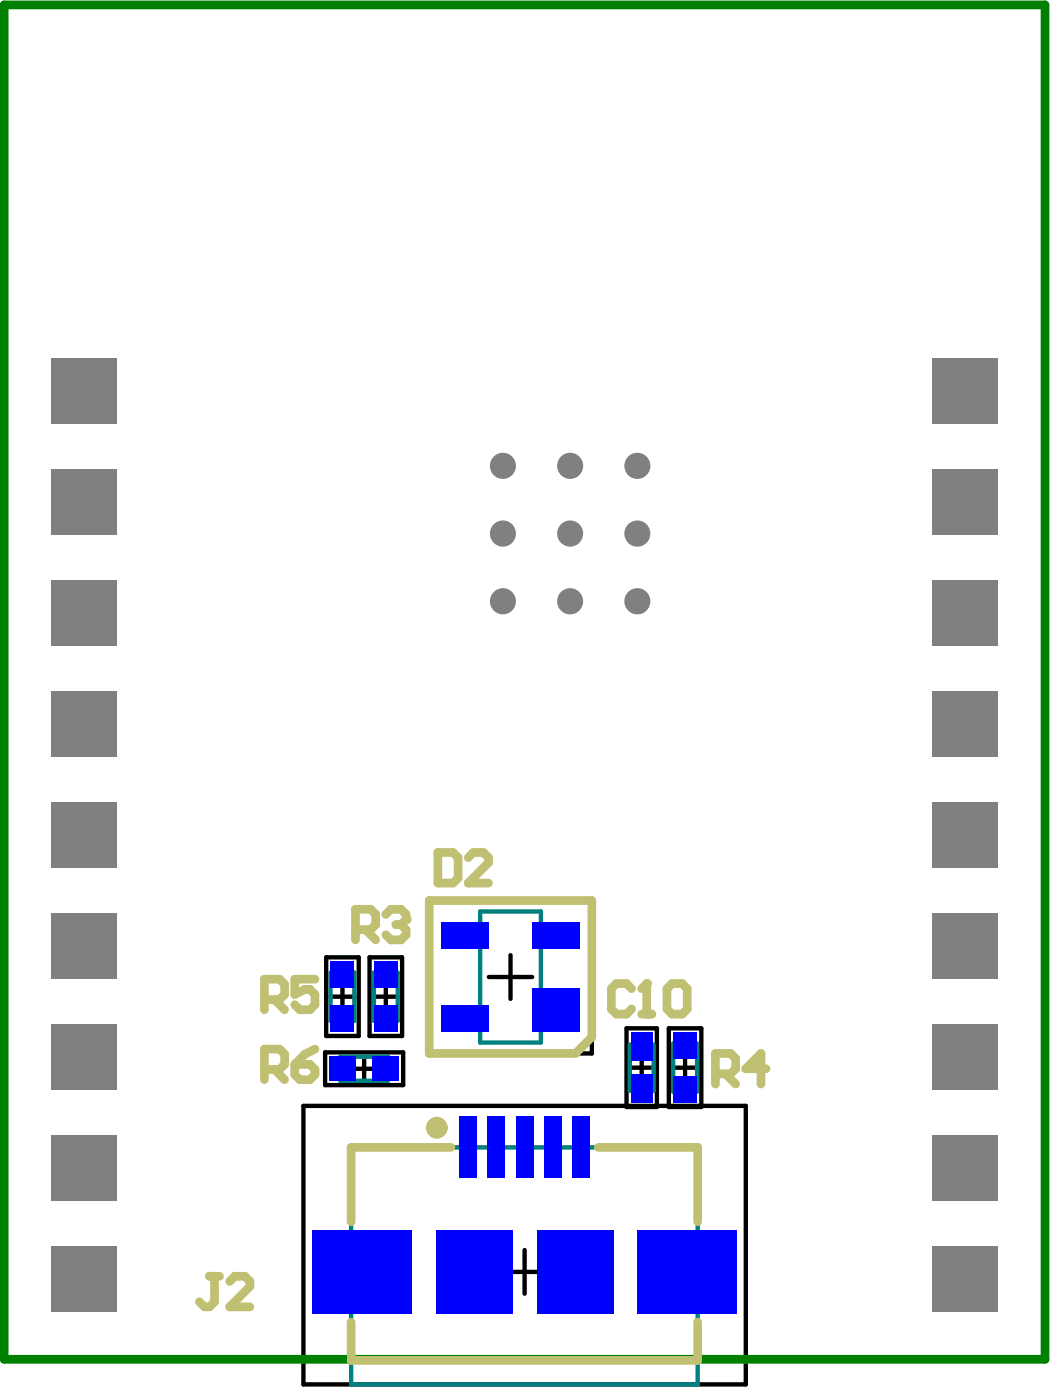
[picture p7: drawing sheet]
<svg xmlns="http://www.w3.org/2000/svg" width="40mm" height="53mm" viewBox="0 0 40 53" stroke-linecap="round" stroke-linejoin="round" font-family="sans-serif">
<g fill="none" stroke="#000" stroke-width=".17">
<path d="M12.4 36.4h1.2v3h-1.2zM12.6 37.9h.9M13 37.5v.9M14.1 36.4h1.2v3h-1.2zM14.2 37.9h.9M14.7 37.5v.9M16.3 34.3h6.2v5.8h-6.2zM18.6 37.2h1.6M19.4 36.3v1.7M23.8 39.1h1.2v3h-1.2zM25.4 39.1h1.3v3h-1.3zM11.5 42.1h16.9v10.6h-16.9z"/>
<path d="M12.4 40h2.9v1.3h-2.9zM13.4 40.7h.9M13.9 40.2v.9M19.1 48.4h1.7M20 47.6v1.6M24 40.6h.9M24.4 40.2v.9M25.6 40.6h.9M26.1 40.2v.9"/>
</g>
<path d="M12.6 37h.9v1.8h-.9zM14.2 37h.9v1.8h-.9zM18.3 34.7h2.3v5h-2.3zM24 39.8h.9v1.7h-.9zM25.6 39.7h.9v1.8h-.9zM12.9 40.2h1.9v.9h-1.9zM13.4 43.7h13.1v9h-13.1z" fill="none" stroke="#008080" stroke-width=".17"/>
<path d="M.2 .2h39.6v51.5h-39.6z" fill="none" stroke="#008000" stroke-width=".33"/>
<g fill="#808080">
<circle cx="19.1" cy="22.9" r=".5"/>
<circle cx="21.7" cy="22.9" r=".5"/>
<circle cx="24.2" cy="22.9" r=".5"/>
<circle cx="19.1" cy="20.3" r=".5"/>
<circle cx="21.7" cy="20.3" r=".5"/>
<circle cx="24.2" cy="20.3" r=".5"/>
<circle cx="19.1" cy="17.7" r=".5"/>
<circle cx="21.7" cy="17.7" r=".5"/>
<circle cx="24.2" cy="17.7" r=".5"/>
</g>
<g fill="#808080">
<path d="M35.5 39h2.5v2.5h-2.5z" fill-rule="evenodd"/>
<path d="M35.5 43.2h2.5v2.5h-2.5z" fill-rule="evenodd"/>
<path d="M35.5 26.3h2.5v2.5h-2.5z" fill-rule="evenodd"/>
<path d="M35.5 30.5h2.5v2.5h-2.5z" fill-rule="evenodd"/>
<path d="M35.5 13.6h2.5v2.5h-2.5z" fill-rule="evenodd"/>
<path d="M35.5 17.9h2.5v2.5h-2.5z" fill-rule="evenodd"/>
<path d="M2 43.2h2.4v2.5h-2.4z" fill-rule="evenodd"/>
<path d="M2 39h2.4v2.5h-2.4z" fill-rule="evenodd"/>
<path d="M2 30.5h2.4v2.5h-2.4z" fill-rule="evenodd"/>
<path d="M2 26.3h2.4v2.5h-2.4z" fill-rule="evenodd"/>
<path d="M2 13.6h2.4v2.5h-2.4z" fill-rule="evenodd"/>
<path d="M2 17.9h2.4v2.5h-2.4z" fill-rule="evenodd"/>
<path d="M35.5 47.4h2.5v2.5h-2.5z" fill-rule="evenodd"/>
<path d="M35.5 22.1h2.5v2.5h-2.5z" fill-rule="evenodd"/>
<path d="M35.5 34.7h2.5v2.5h-2.5z" fill-rule="evenodd"/>
<path d="M2 47.4h2.4v2.5h-2.4z" fill-rule="evenodd"/>
<path d="M2 34.7h2.4v2.5h-2.4z" fill-rule="evenodd"/>
<path d="M2 22.1h2.4v2.5h-2.4z" fill-rule="evenodd"/>
</g>
<g fill="#00f">
<path d="M25.6 39.3h.9v1h-.9z" fill-rule="evenodd"/>
<path d="M24 39.3h.8v1.1h-.8z" fill-rule="evenodd"/>
<path d="M12.5 40.2h1v.9h-1z" fill-rule="evenodd"/>
<path d="M14.2 38.3h.9v1h-.9z" fill-rule="evenodd"/>
<path d="M12.6 38.3h.9v1h-.9z" fill-rule="evenodd"/>
<path d="M14.2 36.6h.9v1h-.9z" fill-rule="evenodd"/>
<path d="M12.6 36.6h.9v1h-.9z" fill-rule="evenodd"/>
<path d="M25.6 41h.9v1h-.9z" fill-rule="evenodd"/>
<path d="M24 40.9h.8v1.1h-.8z" fill-rule="evenodd"/>
<path d="M19.6 42.5h.7v2.3h-.7z" fill-rule="evenodd"/>
<path d="M20.7 42.5h.7v2.3h-.7z" fill-rule="evenodd"/>
<path d="M17.5 42.5h.6v2.3h-.6z" fill-rule="evenodd"/>
<path d="M14.2 40.2h1v.9h-1z" fill-rule="evenodd"/>
<path d="M16.8 38.3h1.8v1h-1.8z" fill-rule="evenodd"/>
<path d="M16.8 35.1h1.8v1h-1.8z" fill-rule="evenodd"/>
<path d="M20.2 35.1h1.9v1h-1.9z" fill-rule="evenodd"/>
<path d="M20.2 37.6h1.9v1.7h-1.9z" fill-rule="evenodd"/>
<path d="M18.6 42.5h.6v2.3h-.6z" fill-rule="evenodd"/>
<path d="M21.8 42.5h.6v2.3h-.6z" fill-rule="evenodd"/>
<path d="M24.3 46.8h3.7v3.2h-3.7z" fill-rule="evenodd"/>
<path d="M11.9 46.8h3.8v3.2h-3.8z" fill-rule="evenodd"/>
<path d="M16.6 46.8h2.9v3.2h-2.9z" fill-rule="evenodd"/>
<path d="M20.4 46.8h2.9v3.2h-2.9z" fill-rule="evenodd"/>
</g>
<path d="M13.5 35.4h.6l.2-.2v-.4l-.2-.2h-.6v1.2M13.9 35.4l.4 .4M14.7 34.8l.2-.2h.4l.1 .2v.2M16.3 34.3h6.2v5.2l-.6 .6h-5.6zM16.7 32.4h.5l.2 .2v.8l-.2 .2h-.5zM17.8 32.6l.2-.2h.4l.2 .2v.2l-.8 .8h.8M13.4 50.3v1.5h13.1v-1.5M17.2 43.7h-3.8v2.8M22.8 43.7h3.7v2.8M27.2 40.9h.6l.2-.2v-.4l-.2-.2h-.6v1.1M27.6 40.9l.4 .3M29.1 40.7h-.7l.6-.6v1.1" fill="none" stroke="#c0c073" stroke-width=".33"/>
<circle cx="15.4" cy="35" r=".17" fill="#c0c073"/>
<g fill="none" stroke="#c0c073" stroke-width=".33">
<path d="M12 39.9l-.4 .2-.4 .4M15.1 35.2h.2M15.3 35.2l.1 .2v.2l-.1 .2h-.4l-.2-.2M15.4 35l-.1 .2M24 37.6l-.2-.2h-.3l-.2 .2v.8l.2 .2h.3l.2-.2M24.4 38.6h.4M24.6 37.4v1.2M8 48.6h.4M8.2 48.6v.9l-.2 .2h-.2l-.2-.2M8.7 48.8l.2-.2h.4l.2 .2v.2l-.8 .7h.8M10.1 40.7h.5l.2-.2v-.4l-.2-.2h-.5v1.2M10.4 40.7l.4 .4"/>
<path d="M11.2 40.5h.6l.2 .2v.2l-.2 .2h-.4l-.2-.2z"/>
</g>
<circle cx="24.6" cy="37.4" r=".17" fill="#c0c073"/>
<path d="M10.1 38h.5l.2-.2v-.3l-.2-.2h-.5v1.1M10.4 38l.4 .4M12 37.3h-.8v.5l.4-.2h.2l.2 .2v.4l-.2 .2h-.4l-.2-.2M24.6 37.4l-.2 .2M25.6 37.4h.4l.1 .2v.8l-.1 .2h-.4l-.2-.2v-.8z" fill="none" stroke="#c0c073" stroke-width=".33"/>
<circle cx="16.6" cy="42.9" r=".21" fill="none" stroke="#c0c073" stroke-width=".41"/>
</svg>
